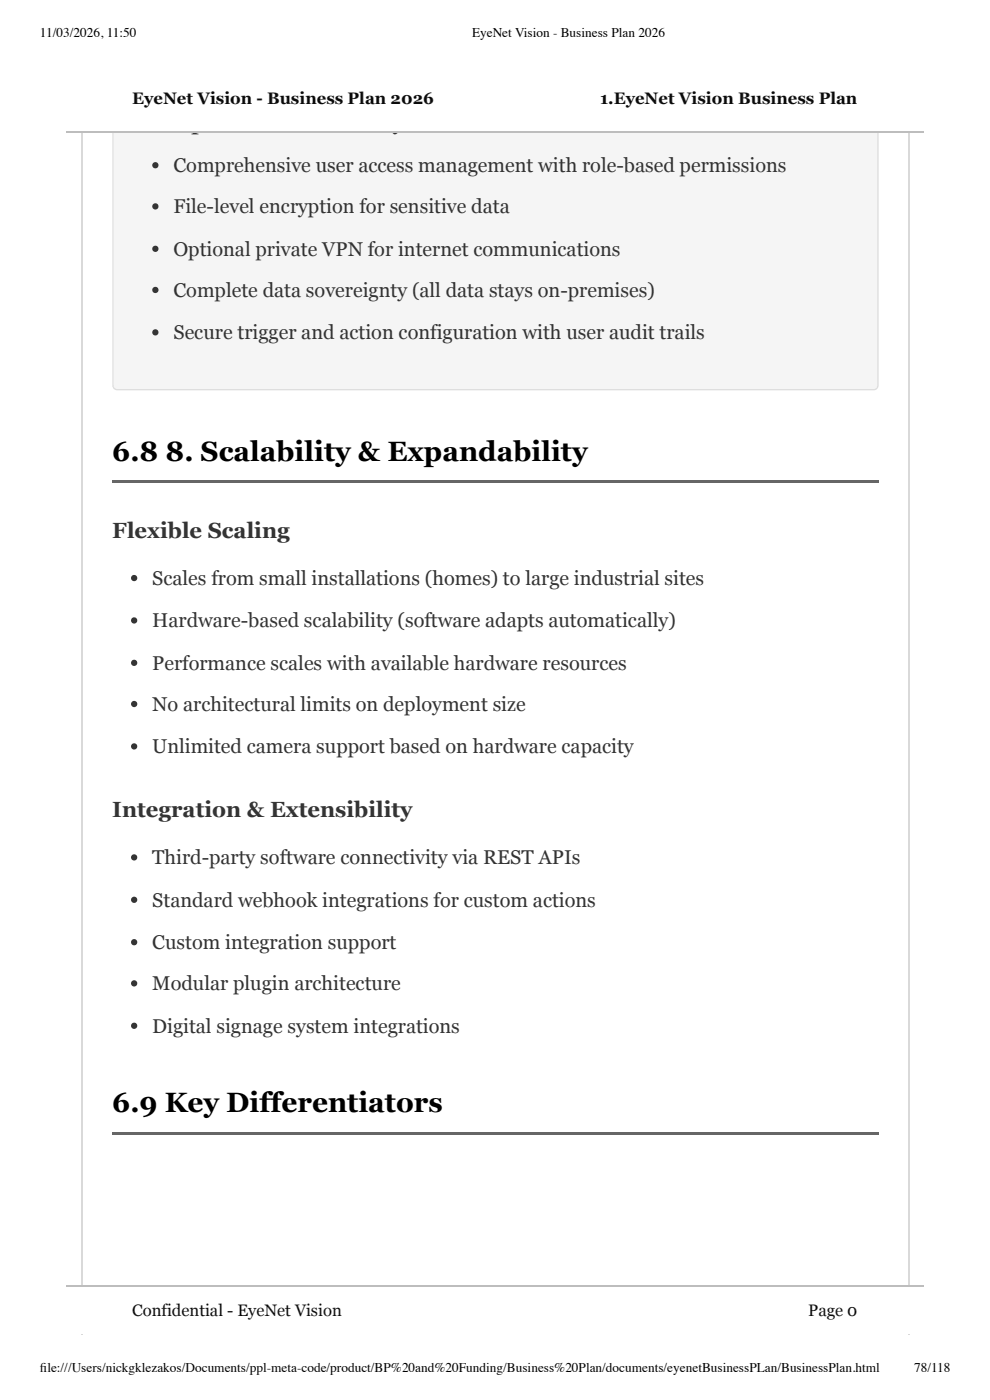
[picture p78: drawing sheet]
<svg xmlns="http://www.w3.org/2000/svg" width="210mm" height="297mm" viewBox="0 0 210 297" stroke-linecap="round" stroke-linejoin="round" font-family="sans-serif">
<defs><g id="words">
<g font-size="5.9">
<text x="23.8" y="97.9">6.8</text>
<text x="35.1" y="97.9">8. Scalability &amp; Expandability</text>
<text x="23.8" y="236">6.9 Key Differentiators</text>
</g>
<g font-size="4.7" fill="#333">
<text x="23.8" y="114">Flexible Scaling</text>
<text x="23.8" y="173.3">Integration &amp; Extensibility</text>
</g>
<g font-size="4.2" fill="#333">
<text x="28.3" y="27.5">Enterprise-Grade Security</text>
<text x="36.8" y="36.5">Comprehensive user access management with role-based permissions</text>
<text x="36.8" y="45.2">File-level encryption for sensitive data</text>
<text x="36.8" y="54.2">Optional private VPN for internet communications</text>
<text x="36.8" y="63">Complete data sovereignty (all data stays on-premises)</text>
<text x="36.8" y="72">Secure trigger and action configuration with user audit trails</text>
<text x="32.3" y="124.1">Scales from small installations (homes) to large industrial sites</text>
<text x="32.3" y="133.1">Hardware-based scalability (software adapts automatically)</text>
<text x="32.3" y="142.1">Performance scales with available hardware resources</text>
<text x="32.3" y="150.8">No architectural limits on deployment size</text>
<text x="32.3" y="159.8">Unlimited camera support based on hardware capacity</text>
<text x="32.3" y="183.4">Third-party software connectivity via REST APIs</text>
<text x="32.3" y="192.4">Standard webhook integrations for custom actions</text>
<text x="32.3" y="201.3">Custom integration support</text>
<text x="32.3" y="210.1">Modular plugin architecture</text>
<text x="32.3" y="219.1">Digital signage system integrations</text>
</g>
<g font-size="3.5" fill="#111">
<text x="28" y="22">EyeNet Vision - Business Plan 2026</text>
<text x="127.2" y="22">1.EyeNet Vision Business Plan</text>
<text x="28" y="279.1">Confidential - EyeNet Vision</text>
<text x="171.3" y="279.1">Page 0</text>
</g>
<g font-size="2.8">
<text x="8.5" y="7.9">11/03/2026, 11:50</text>
<text x="100.1" y="7.9">EyeNet Vision - Business Plan 2026</text>
<text x="8.5" y="291">fi le:///Users/nickgklezakos/Documents/ppl-meta-code/product/BP%20and%20Funding/Business%20Plan/documents/eyenetBusinessPLan/BusinessPlan.html</text>
<text x="193.8" y="291">78/118</text>
</g>
</g></defs>
<path d="M17.3 14v269.1M192.7 14v269.1" fill="none" stroke="#d9d9d9" stroke-width=".26"/>
<path d="M24.2 14.4l.7-.2h160.3a.92 .92 0 0 1 .9 .9v66.7a.93 .93 0 0 1-.9 .9h-160.3a.93 .93 0 0 1-1-.9v-66.7z" fill="#f5f5f5"/>
<path d="M24.2 14.4l.7-.2h160.3a.92 .92 0 0 1 .9 .9v66.7a.93 .93 0 0 1-.9 .9h-160.3a.93 .93 0 0 1-1-.9v-66.7z" fill="none" stroke="#ddd" stroke-width=".26"/>
<g fill="#666">
<path d="M23.8 101.9h162.5v.5h-162.5z"/>
<path d="M23.8 240.2h162.5v.6h-162.5z"/>
</g>
<g fill="#333">
<circle cx="32.9" cy="35.1" r=".66"/>
<circle cx="32.9" cy="43.8" r=".66"/>
<circle cx="32.9" cy="52.8" r=".66"/>
<circle cx="32.9" cy="61.5" r=".66"/>
<circle cx="32.9" cy="70.5" r=".66"/>
<circle cx="28.4" cy="122.6" r=".66"/>
<circle cx="28.4" cy="131.6" r=".66"/>
<circle cx="28.4" cy="140.6" r=".66"/>
<circle cx="28.4" cy="149.4" r=".66"/>
<circle cx="28.4" cy="158.4" r=".66"/>
<circle cx="28.4" cy="181.9" r=".66"/>
<circle cx="28.4" cy="190.9" r=".66"/>
<circle cx="28.4" cy="199.9" r=".66"/>
<circle cx="28.4" cy="208.6" r=".66"/>
<circle cx="28.4" cy="217.6" r=".66"/>
</g>
<path d="M14 14h181.8v14h-181.8z" fill="#fff"/>
<path d="M14 27.9h181.8" fill="none" stroke="#bdbdbd" stroke-width=".26"/>
<path d="M14 272.8h181.8v10h-181.8z" fill="#fff"/>
<path d="M14 272.9h181.8" fill="none" stroke="#bdbdbd" stroke-width=".26"/>
<use href="#words"/>
</svg>
